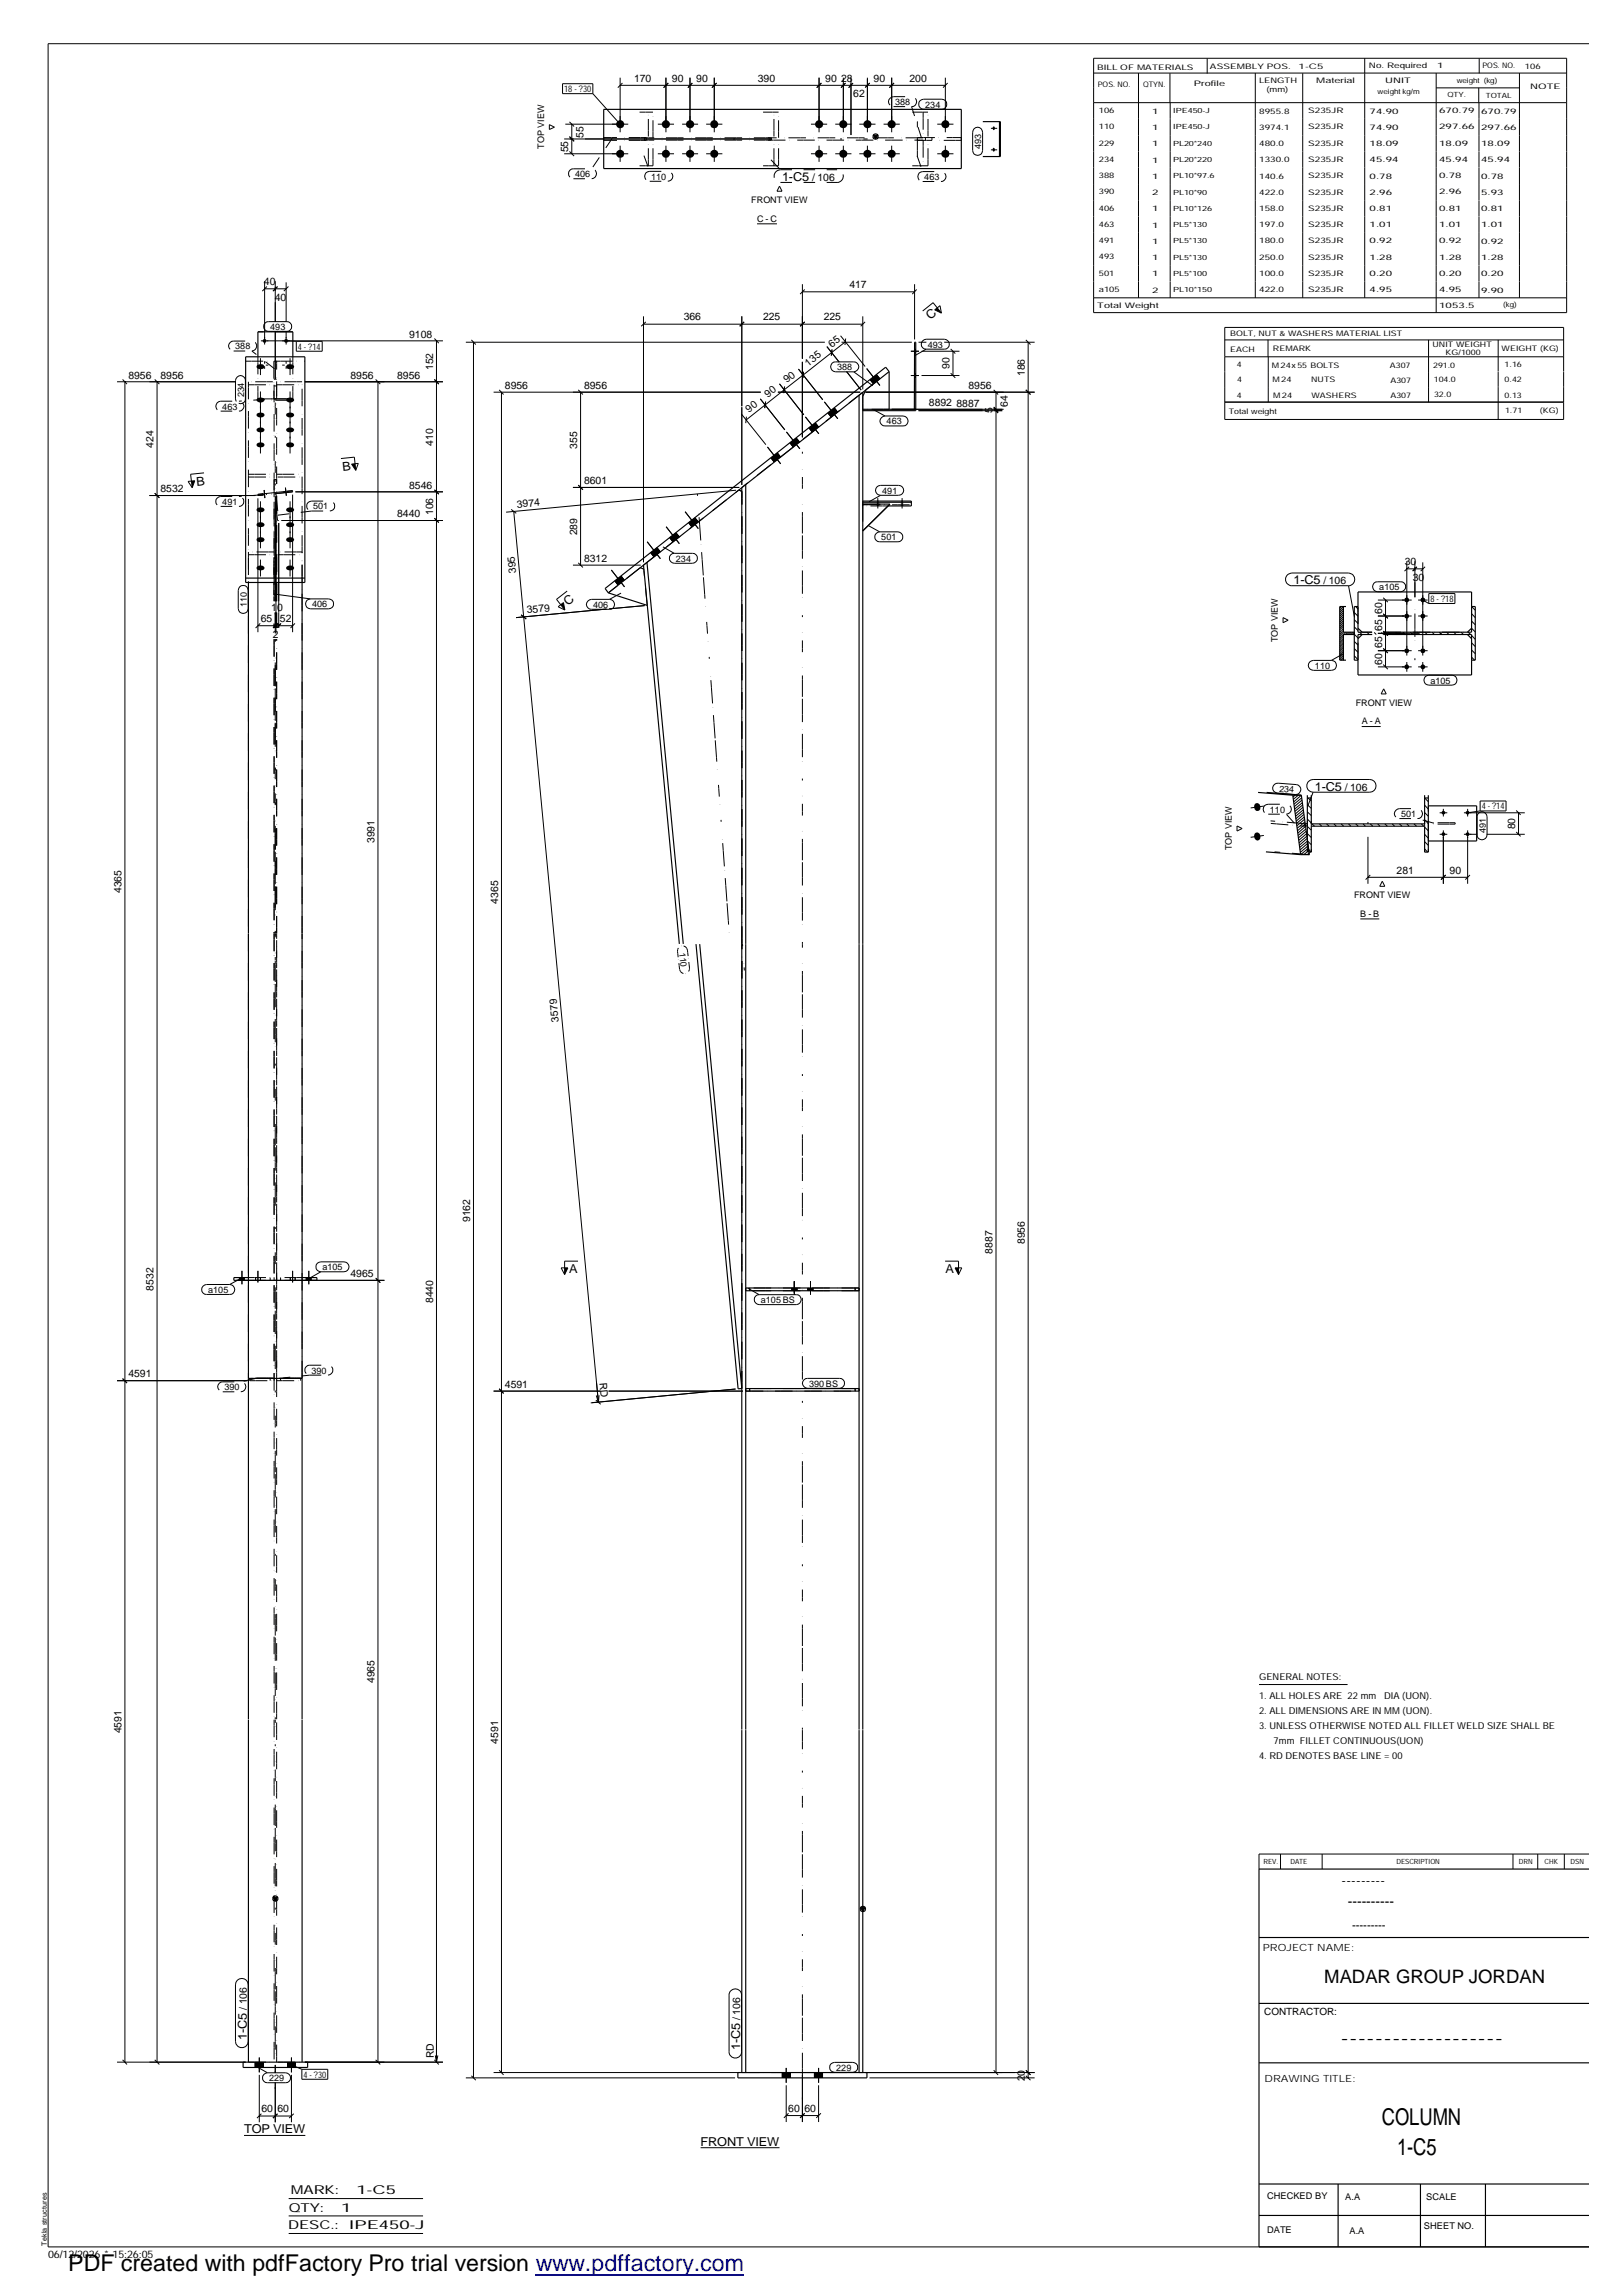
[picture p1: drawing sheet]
<svg xmlns="http://www.w3.org/2000/svg" width="297mm" height="420mm" viewBox="0 0 297 420" stroke-linecap="round" stroke-linejoin="round" font-family="sans-serif">
<defs><g id="words">
<g font-size="4.2">
<text x="252.9" y="389">COLUMN</text>
<text x="255.7" y="394.5">1-C5</text>
<text x="12.5" y="415.8">PDF created with pdfFactory Pro trial version www.pdffactory.com</text>
</g>
<text font-size="3.4" x="242.4" y="363">MADAR GROUP JORDAN</text>
<g font-size="2.5">
<text x="245.5" y="345.1">---------</text>
<text x="246.7" y="349">----------</text>
<text x="245.4" y="374">-------------------</text>
</g>
<g font-size="2.2">
<text x="143.1" y="33.1">1-C5</text>
<text x="170.2" y="58.7" transform="rotate(-38 170.2 58.7)">C</text>
<text x="36" y="88.9" transform="rotate(-6 36 88.9)">B</text>
<text x="62.7" y="86.1" transform="rotate(-6 62.7 86.1)">B</text>
<text x="236.7" y="106.9">1-C5</text>
<text x="103.9" y="111" transform="rotate(-38 103.9 111)">C</text>
<text x="240.6" y="144.7">1-C5</text>
<text x="104.2" y="233.1">A</text>
<text x="173" y="233.1">A</text>
<text x="45.2" y="373.4" transform="rotate(-90 45.2 373.4)">1-C5</text>
<text x="135.5" y="375.3" transform="rotate(-90 135.5 375.3)">1-C5</text>
<text x="44.7" y="390.6">TOP VIEW</text>
<text x="128.2" y="392.9">FRONT VIEW</text>
<text x="53.2" y="401.7">MARK:</text>
<text x="65.2" y="401.7">1-C5</text>
<text x="52.8" y="404.9">QTY:</text>
<text x="62.4" y="404.9">1</text>
<text x="52.7" y="408.1">DESC.:</text>
<text x="63.9" y="408">IPE450-J</text>
</g>
<text font-size="2.1" x="247.5" y="353.1">---------</text>
<g font-size="1.9">
<text x="116" y="14.9">170</text>
<text x="123" y="14.9">90</text>
<text x="127.4" y="14.9">90</text>
<text x="138.7" y="14.9">390</text>
<text x="151" y="14.9">90</text>
<text x="153.9" y="14.9">28</text>
<text x="156.2" y="17.7">62</text>
<text x="159.9" y="14.9">90</text>
<text x="166.5" y="14.9">200</text>
<text x="104" y="27.9" transform="rotate(-90 104 27.9)">55</text>
<text x="106.8" y="25.2" transform="rotate(-90 106.8 25.2)">55</text>
<text x="148.6" y="33.1">/ 106</text>
<text x="48.3" y="52.2">40</text>
<text x="155.4" y="52.7">417</text>
<text x="50.3" y="55">40</text>
<text x="125.1" y="58.7">366</text>
<text x="139.7" y="58.7">225</text>
<text x="150.7" y="58.7">225</text>
<text x="74.9" y="61.8">9108</text>
<text x="152.2" y="63.7" transform="rotate(-38 152.2 63.7)">65</text>
<text x="23.5" y="69.3">8956</text>
<text x="29.4" y="69.3">8956</text>
<text x="64.1" y="69.3">8956</text>
<text x="72.7" y="69.3">8956</text>
<text x="79.3" y="67.8" transform="rotate(-90 79.3 67.8)">152</text>
<text x="92.4" y="71.2">8956</text>
<text x="106.9" y="71.2">8956</text>
<text x="144" y="70.2" transform="rotate(-38 144 70.2)">90</text>
<text x="147.9" y="67.1" transform="rotate(-38 147.9 67.1)">135</text>
<text x="173.8" y="67.6" transform="rotate(-90 173.8 67.6)">90</text>
<text x="177.2" y="71.2">8956</text>
<text x="187.5" y="68.9" transform="rotate(-90 187.5 68.9)">186</text>
<text x="137.1" y="75.6" transform="rotate(-38 137.1 75.6)">90</text>
<text x="140.5" y="72.9" transform="rotate(-38 140.5 72.9)">90</text>
<text x="170" y="74.3">8892</text>
<text x="175" y="74.6">8887</text>
<text x="181.7" y="75.6" transform="rotate(-90 181.7 75.6)">5</text>
<text x="184.4" y="74.5" transform="rotate(-90 184.4 74.5)">64</text>
<text x="28.1" y="82" transform="rotate(-90 28.1 82)">424</text>
<text x="79.3" y="81.6" transform="rotate(-90 79.3 81.6)">410</text>
<text x="105.6" y="82.2" transform="rotate(-90 105.6 82.2)">355</text>
<text x="74.9" y="89.5">8546</text>
<text x="106.9" y="88.6">8601</text>
<text x="29.4" y="90.1">8532</text>
<text x="72.7" y="94.7">8440</text>
<text x="79.3" y="94.3" transform="rotate(-90 79.3 94.3)">106</text>
<text x="94.7" y="93" transform="rotate(-5 94.7 93)">3974</text>
<text x="105.6" y="98" transform="rotate(-90 105.6 98)">289</text>
<text x="94.5" y="105" transform="rotate(-95 94.5 105)">395</text>
<text x="106.9" y="102.9">8312</text>
<text x="242.2" y="106.9">/ 106</text>
<text x="257.1" y="103.5">30</text>
<text x="258.6" y="106.3">30</text>
<text x="47.7" y="113.9">65</text>
<text x="49.7" y="111.8">10</text>
<text x="51.2" y="113.9">52</text>
<text x="96.5" y="112.3" transform="rotate(-5 96.5 112.3)">3579</text>
<text x="252.9" y="112.4" transform="rotate(-90 252.9 112.4)">60</text>
<text x="49.9" y="116.7">2</text>
<text x="252.9" y="118.7" transform="rotate(-90 252.9 118.7)">65</text>
<text x="252.9" y="115.5" transform="rotate(-90 252.9 115.5)">65</text>
<text x="252.9" y="121.7" transform="rotate(-90 252.9 121.7)">60</text>
<text x="246.1" y="144.7">/ 106</text>
<text x="68.5" y="154.3" transform="rotate(-90 68.5 154.3)">3991</text>
<text x="277.3" y="151.8" transform="rotate(-90 277.3 151.8)">80</text>
<text x="255.6" y="159.9">281</text>
<text x="265.3" y="159.9">90</text>
<text x="22.2" y="163.5" transform="rotate(-90 22.2 163.5)">4365</text>
<text x="91.1" y="165.4" transform="rotate(-90 91.1 165.4)">4365</text>
<text x="102.3" y="187.1" transform="rotate(-95 102.3 187.1)">3579</text>
<text x="86.1" y="223.7" transform="rotate(-90 86.1 223.7)">9162</text>
<text x="187.5" y="227.8" transform="rotate(-90 187.5 227.8)">8956</text>
<text x="64.1" y="233.8">4965</text>
<text x="181.7" y="229.5" transform="rotate(-90 181.7 229.5)">8887</text>
<text x="28.1" y="236.3" transform="rotate(-90 28.1 236.3)">8532</text>
<text x="79.3" y="238.6" transform="rotate(-90 79.3 238.6)">8440</text>
<text x="23.5" y="252.2">4591</text>
<text x="92.4" y="254.1">4591</text>
<text x="109.7" y="253.1" transform="rotate(85 109.7 253.1)">RD</text>
<text x="68.5" y="308.1" transform="rotate(-90 68.5 308.1)">4965</text>
<text x="22.2" y="317.3" transform="rotate(-90 22.2 317.3)">4591</text>
<text x="91.1" y="319.2" transform="rotate(-90 91.1 319.2)">4591</text>
<text x="45.2" y="367.9" transform="rotate(-90 45.2 367.9)">/ 106</text>
<text x="135.5" y="369.8" transform="rotate(-90 135.5 369.8)">/ 106</text>
<text x="79.4" y="376.8" transform="rotate(-90 79.4 376.8)">RD</text>
<text x="187.5" y="381" transform="rotate(-90 187.5 381)">20</text>
<text x="47.8" y="386.7">60</text>
<text x="50.8" y="386.7">60</text>
<text x="144.3" y="386.6">60</text>
<text x="147.2" y="386.6">60</text>
<text x="8.8" y="413.3">06/12/2026 * 15:26:05</text>
</g>
<g font-size="1.8">
<text x="231.1" y="357.3">PROJECT NAME:</text>
<text x="231.4" y="368.9">CONTRACTOR:</text>
<text x="231.4" y="381.2">DRAWING TITLE:</text>
</g>
<g font-size="1.7">
<text x="103.3" y="16.8">18 - ?30</text>
<text x="163.8" y="19.2">388</text>
<text x="169.3" y="19.7">234</text>
<text x="99.6" y="27.3" transform="rotate(-90 99.6 27.3)">TOP VIEW</text>
<text x="179.6" y="27.3" transform="rotate(-90 179.6 27.3)">493</text>
<text x="105.2" y="32.4">406</text>
<text x="119.2" y="32.9">110</text>
<text x="169.2" y="32.9">463</text>
<text x="137.5" y="37.2">FRONT VIEW</text>
<text x="138.6" y="40.6">C - C</text>
<text x="43.1" y="64">388</text>
<text x="49.4" y="60.4">493</text>
<text x="54.5" y="64">4 - ?14</text>
<text x="169.8" y="63.6">493</text>
<text x="153.2" y="67.8">388</text>
<text x="40.7" y="75">463</text>
<text x="44.7" y="72.7" transform="rotate(-90 44.7 72.7)">234</text>
<text x="162.3" y="77.7">463</text>
<text x="40.7" y="92.4">491</text>
<text x="57.3" y="93.3">501</text>
<text x="161.5" y="90.4">491</text>
<text x="161.3" y="98.9">501</text>
<text x="123.7" y="102.8">234</text>
<text x="45.2" y="111.1" transform="rotate(-90 45.2 111.1)">110</text>
<text x="57.1" y="111.2">406</text>
<text x="108.5" y="111.3">406</text>
<text x="252.4" y="108">a105</text>
<text x="261.8" y="110.2">8 - ?18</text>
<text x="233.9" y="117.6" transform="rotate(-90 233.9 117.6)">TOP VIEW</text>
<text x="240.7" y="122.4">110</text>
<text x="261.8" y="125.1">a105</text>
<text x="248.1" y="129.2">FRONT VIEW</text>
<text x="249.2" y="132.6">A - A</text>
<text x="232.4" y="148.8">110</text>
<text x="234.1" y="144.9" transform="rotate(5 234.1 144.9)">234</text>
<text x="256.4" y="149.6">501</text>
<text x="271.2" y="148.2">4 - ?14</text>
<text x="225.5" y="155.7" transform="rotate(-90 225.5 155.7)">TOP VIEW</text>
<text x="271.9" y="152.5" transform="rotate(-90 271.9 152.5)">491</text>
<text x="247.8" y="164.4">FRONT VIEW</text>
<text x="249" y="167.9">B - B</text>
<text x="124.3" y="174.4" transform="rotate(83 124.3 174.4)">110</text>
<text x="59" y="232.5">a105</text>
<text x="38.1" y="236.7">a105</text>
<text x="139.2" y="238.5">a105 BS</text>
<text x="57" y="251.5">390</text>
<text x="41.1" y="254.5">390</text>
<text x="148.1" y="253.9">390 BS</text>
<text x="230.4" y="311.1">1. ALL HOLES ARE 22 mm</text>
<text x="230.4" y="307.6">GENERAL NOTES:</text>
<text x="253.3" y="311.1">DIA (UON).</text>
<text x="230.4" y="313.8">2. ALL DIMENSIONS ARE IN MM (UON).</text>
<text x="230.4" y="316.5">3. UNLESS OTHERWISE NOTED ALL FILLET WELD SIZE SHALL BE</text>
<text x="230.4" y="321.9">4. RD DENOTES BASE LINE = 00</text>
<text x="233.1" y="319.2">7mm FILLET CONTINUOUS(UON)</text>
<text x="49.2" y="381">229</text>
<text x="55.5" y="380.4">4 - ?30</text>
<text x="153" y="379.1">229</text>
<text x="231.9" y="402.5">CHECKED BY</text>
<text x="246.2" y="402.8">A.A</text>
<text x="261" y="402.8">SCALE</text>
<text x="231.9" y="408.8">DATE</text>
<text x="247" y="409">A.A</text>
<text x="260.6" y="408.1">SHEET NO.</text>
</g>
<g font-size="1.4">
<text x="200.8" y="12.8">BILL OF MATERIALS</text>
<text x="200.9" y="16">POS. NO.</text>
<text x="209.2" y="15.9">QTYN.</text>
<text x="218.5" y="15.7">Profile</text>
<text x="221.4" y="12.7">ASSEMBLY POS.</text>
<text x="230.4" y="15.1">LENGTH</text>
<text x="231.8" y="16.9">(mm)</text>
<text x="237.7" y="12.7">1-C5</text>
<text x="240.9" y="15.2">Material</text>
<text x="250.5" y="12.5">No. Required</text>
<text x="253.5" y="15.2">UNIT</text>
<text x="263" y="12.5">1</text>
<text x="271.3" y="12.5">POS. NO.</text>
<text x="279.1" y="12.6">106</text>
<text x="280.1" y="16.3">NOTE</text>
<text x="201.1" y="20.7">106</text>
<text x="201.1" y="23.7">110</text>
<text x="210.9" y="20.8">1</text>
<text x="210.9" y="23.8">1</text>
<text x="230.5" y="20.8">8955.8</text>
<text x="230.5" y="23.7">3974.1</text>
<text x="239.4" y="20.7">S235JR</text>
<text x="239.4" y="23.7">S235JR</text>
<text x="250.7" y="20.8">74.90</text>
<text x="250.7" y="23.7">74.90</text>
<text x="263.4" y="20.7">670.79</text>
<text x="263.4" y="23.7">297.66</text>
<text x="271.1" y="20.8">670.79</text>
<text x="271.1" y="23.8">297.66</text>
<text x="201.1" y="26.7">229</text>
<text x="201.1" y="29.6">234</text>
<text x="210.9" y="26.8">1</text>
<text x="210.9" y="29.8">1</text>
<text x="230.5" y="26.7">480.0</text>
<text x="230.5" y="29.7">1330.0</text>
<text x="239.4" y="26.7">S235JR</text>
<text x="239.4" y="29.7">S235JR</text>
<text x="250.7" y="26.7">18.09</text>
<text x="250.7" y="29.7">45.94</text>
<text x="263.4" y="26.7">18.09</text>
<text x="263.4" y="29.7">45.94</text>
<text x="271.1" y="26.8">18.09</text>
<text x="271.1" y="29.7">45.94</text>
<text x="201.1" y="32.6">388</text>
<text x="201.1" y="35.6">390</text>
<text x="210.9" y="32.7">1</text>
<text x="210.9" y="35.7">2</text>
<text x="230.5" y="32.7">140.6</text>
<text x="230.5" y="35.6">422.0</text>
<text x="239.4" y="32.6">S235JR</text>
<text x="239.4" y="35.6">S235JR</text>
<text x="250.7" y="32.7">0.78</text>
<text x="250.7" y="35.6">2.96</text>
<text x="263.4" y="32.6">0.78</text>
<text x="263.4" y="35.6">2.96</text>
<text x="271.1" y="32.7">0.78</text>
<text x="271.1" y="35.7">5.93</text>
<text x="201.1" y="38.6">406</text>
<text x="201.1" y="41.5">463</text>
<text x="210.9" y="38.7">1</text>
<text x="210.9" y="41.7">1</text>
<text x="230.5" y="38.6">158.0</text>
<text x="230.5" y="41.6">197.0</text>
<text x="239.4" y="38.6">S235JR</text>
<text x="239.4" y="41.6">S235JR</text>
<text x="250.7" y="38.7">0.81</text>
<text x="250.7" y="41.6">1.01</text>
<text x="263.4" y="38.6">0.81</text>
<text x="263.4" y="41.6">1.01</text>
<text x="271.1" y="38.7">0.81</text>
<text x="271.1" y="41.6">1.01</text>
<text x="201.1" y="44.5">491</text>
<text x="201.1" y="47.5">493</text>
<text x="210.9" y="44.6">1</text>
<text x="210.9" y="47.6">1</text>
<text x="230.5" y="44.6">180.0</text>
<text x="230.5" y="47.5">250.0</text>
<text x="239.4" y="44.5">S235JR</text>
<text x="239.4" y="47.5">S235JR</text>
<text x="250.7" y="44.6">0.92</text>
<text x="250.7" y="47.5">1.28</text>
<text x="263.4" y="44.5">0.92</text>
<text x="263.4" y="47.5">1.28</text>
<text x="271.1" y="44.6">0.92</text>
<text x="271.1" y="47.6">1.28</text>
<text x="201.1" y="50.5">501</text>
<text x="201.1" y="53.5">a105</text>
<text x="210.9" y="50.6">1</text>
<text x="210.9" y="53.6">2</text>
<text x="230.5" y="50.5">100.0</text>
<text x="230.5" y="53.5">422.0</text>
<text x="239.4" y="50.5">S235JR</text>
<text x="239.4" y="53.5">S235JR</text>
<text x="250.7" y="50.5">0.20</text>
<text x="250.7" y="53.5">4.95</text>
<text x="263.4" y="50.5">0.20</text>
<text x="263.4" y="53.5">4.95</text>
<text x="271.1" y="50.5">0.20</text>
<text x="271.1" y="53.6">9.90</text>
<text x="200.8" y="56.5">Total Weight</text>
<text x="263.4" y="56.4">1053.5</text>
<text x="225.1" y="64.4">EACH</text>
<text x="225.1" y="61.5">BOLT, NUT &amp; WASHERS MATERIAL LIST</text>
<text x="233" y="64.3">REMARK</text>
<text x="262.2" y="63.5">UNIT WEIGHT</text>
<text x="264.6" y="65">KG/1000</text>
<text x="274.8" y="64.3">WEIGHT (KG)</text>
<text x="226.4" y="67.3">4</text>
<text x="226.4" y="69.9">4</text>
<text x="232.7" y="67.4">M 24x 55 BOLTS</text>
<text x="232.9" y="70">M 24</text>
<text x="239.9" y="70">NUTS</text>
<text x="254.4" y="67.4">A307</text>
<text x="254.5" y="70.2">A307</text>
<text x="262.3" y="67.4">291.0</text>
<text x="262.4" y="70">104.0</text>
<text x="275.4" y="67.3">1.16</text>
<text x="275.4" y="70">0.42</text>
<text x="224.9" y="75.8">Total weight</text>
<text x="226.4" y="72.8">4</text>
<text x="233" y="72.8">M 24</text>
<text x="240" y="72.8">WASHERS</text>
<text x="254.5" y="72.9">A307</text>
<text x="262.5" y="72.7">32.0</text>
<text x="275.4" y="72.8">0.13</text>
<text x="275.5" y="75.6">1.71</text>
<text x="281.8" y="75.6">(KG)</text>
</g>
<g font-size="1.3">
<text x="252.1" y="17.1">weight kg/m</text>
<text x="264.9" y="17.8">QTY.</text>
<text x="266.6" y="15.2">weight (kg)</text>
<text x="271.9" y="17.9">TOTAL</text>
<text x="214.7" y="20.7">IPE450-J</text>
<text x="214.7" y="23.7">IPE450-J</text>
<text x="214.7" y="26.7">PL20*240</text>
<text x="214.7" y="29.7">PL20*220</text>
<text x="214.7" y="32.6">PL10*97.6</text>
<text x="214.7" y="35.6">PL10*90</text>
<text x="214.7" y="38.6">PL10*126</text>
<text x="214.7" y="41.6">PL5*130</text>
<text x="214.7" y="44.6">PL5*130</text>
<text x="214.7" y="47.5">PL5*130</text>
<text x="214.7" y="50.5">PL5*100</text>
<text x="214.7" y="53.5">PL10*150</text>
<text x="275.1" y="56.2">(kg)</text>
<text x="231.2" y="341.3">REV.</text>
<text x="236.2" y="341.2">DATE</text>
<text x="255.6" y="341.3">DESCRIPTION</text>
<text x="278" y="341.2">DRN</text>
<text x="282.7" y="341.2">CHK</text>
<text x="287.4" y="341.3">DSN</text>
<text x="8.6" y="411.1" transform="rotate(-90 8.6 411.1)">Tekla structures</text>
</g>
</g></defs>
<g fill="none" stroke="#000" stroke-width=".18">
<path d="M103 15.3h5.5v1.8h-5.5zM108.5 17.1l5 5.6M113.5 14.2v10M113.5 15.6h59.5M113.9 15.2l-.8 .8M121.9 14.2v10M122.3 15.2l-.8 .8M126.3 14.2v10M126.7 15.2l-.8 .8M130.7 14.2v10M131.1 15.2l-.8 .8M149.9 14.2v10"/>
<path d="M150.3 15.2l-.8 .8M154.3 14.2v10M154.8 15.2l-.9 .8 .8-.8M155.7 14.2v10.5M156.1 15.2l-.8 .8 .8-.8M158.7 14.2v10M159.2 15.2l-.9 .8M163.2 14.2v10M163.6 15.2l-.8 .8M168.4 18.4l.6-.2h3.4a.91 .91 0 0 1 .9 .9 .91 .91 0 0 1-.9 .9h-3.4a.91 .91 0 0 1-.8-.6 .91 .91 0 0 1 .2-1zM173 14.2v10M173.4 15.2l-.8 .8"/>
<path d="M200.2 10.7h86.5v46.5h-86.5zM200.2 13.4h86.5M200.2 18.8h86.5M208.4 13.4v41.1M214.1 13.4v5.4M214.2 18.8v35.7M220.9 10.7v2.8M229.7 13.4v41.1M238.4 13.4v41.1M249.8 10.7v43.8M262.8 13.4v43.8M262.8 16.1h15.3"/>
<path d="M270.6 16.1v2.7M270.7 18.8v35.7M270.7 10.7v2.7M278.1 13.4v41.1M290.7 8h-281.9v403.4h281.9M100.5 22.8l1 .5-1 .4zM103.3 28.2h11.7M103.3 25.4h37.8M103.5 22.7h11.5M104.2 27.7l.9 .9M104.2 25l.9 .9M104.2 22.3l.9 .9"/>
<path d="M104.6 22.7v5.5M113.5 26.7v2.9M120.4 28.2h3M120.4 22.7h3M121.9 26.7v2.9M124.8 28.2h3M124.8 22.7h3M126.3 26.7v2.9M129.2 28.2h3M129.2 22.7h3M130.7 26.7v2.9M142.7 34.1l.4 .9h-.9z"/>
<path d="M148.4 28.2h3M148.4 22.7h3M149.9 26.7v2.9M152.9 28.2h2.9M152.9 22.7h2.9M154.3 26.7v2.9M157.3 28.2h2.9M157.3 22.7h2.9M158.7 26.7v2.9M161.7 28.2h3M161.7 22.7h3M163.2 26.7v2.9"/>
<path d="M171.5 28.2h3M171.5 22.7h3M173 26.7v2.9M178.3 23.6a.91 .91 0 0 1 1-.2 .91 .91 0 0 1 .5 .8v3.4a.91 .91 0 0 1-.9 .8 .91 .91 0 0 1-.9-.8v-3.4zM181.4 23.5h1.1M181.4 27.4h1.1M48.4 51.5v11.6M48.4 52.9h4M48.5 59.1l.6-.2h3.4a.89 .89 0 0 1 .9 .9 .89 .89 0 0 1-.9 .9h-3.4a.88 .88 0 0 1-.8-.6 .88 .88 0 0 1 .2-1zM48.9 52.5l-.9 .8M50.4 51.5v7.4M50.8 52.5l-.8 .8"/>
<path d="M52.4 51.7v7.2M52.8 52.5l-.9 .8M117.8 59.4h40.1M117.8 57.9v45.1M118.2 58.9l-.9 .8M135.8 57.9v16.5M136.2 58.9l-.8 .8M138.6 41h3.6M146.9 53.4h20.5M146.9 52v13.7M147.3 53l-.9 .8M147.3 58.9l-.9 .8"/>
<path d="M157.9 57.9v13.4M158.3 58.9l-.8 .8M167.4 52v10.1M167.8 53l-.8 .8M168.9 56.9l1.9-1.5 1.5 1.9M171.1 56.7l.9-.7 .3 1.3zM200.2 54.5h86.5M21.4 69.9h21.7M22.4 69.5l.8 .8M22.9 69.9v307.6M28.3 69.5l.9 .8M28.7 69.9v307.6"/>
<path d="M43.3 73.5l-.2-.5v-3.3a.91 .91 0 0 1 .9-1 .91 .91 0 0 1 .9 1v3.3a.86 .86 0 0 1-1.2 .8M44.9 69.9h.1M47.7 65.6v3.1M47.7 71.7v11.3M47.8 66.8h.4M47.8 62.4h33.3M48.4 66.1v.5M48.4 67.1v.4M48.6 66.8h.5M50.4 60.6v8.8M51.6 66.8h.5M52.4 60.6v2.5"/>
<path d="M52.4 66.1v.5M52.4 67.1v.4M52.4 62.4l1.8 .1M52.6 66.8h.4M53.1 65.6v3.1M53.1 71.7v11.3M54.2 62.5h4.8v1.8h-4.8zM55.8 69.9h25.3M68.7 69.5l.9 .8M69.2 69.9v307.6M79.5 69.5l.8 .8M79.5 62l.8 .8"/>
<path d="M79.9 62.4v315.1M85.3 62.7h65.7M86.3 62.2l.8 .9M86.7 62.7v317.7M90.3 71.8h48.9M91.4 71.4l.8 .8M91.8 71.8v307.6M105.8 71.4l.9 .8M106.3 71.8v31.7M135.7 75.8l4.5 5.6M135.8 74.5v14.3M136.6 76.3l-.1 1.2"/>
<path d="M139.1 73l4.5 5.7M140.1 73.5l-.1 1.2M142.4 71.8h15M142.7 70.3l4.4 5.6M143.6 70.8l-.2 1.2M143.9 79.1l2.5 3.1M146.1 67.6l4.5 5.6M146.9 66.3v13.8M147.1 68.1l-.2 1.1M147.4 76.3l2.5 3.1M148 78.3l.7 .8M149.2 77.4l.6 .8"/>
<path d="M150.9 73.6l2.4 3.1M151.3 63.5l2.3 2.8M151.5 75.6l.6 .8M152.3 66.5l.6-.2h3.4a.91 .91 0 0 1 .9 .9 .91 .91 0 0 1-.9 .9h-3.4a.94 .94 0 0 1-.8-.6 .94 .94 0 0 1 .2-1zM152.3 64l-.2 1.1 .2-1.1M152.7 74.7l.6 .7M153.8 61.5l4.5 5.6M154 62.7h12.9M154.7 62.6l-18.1 14.3M154.8 62l-.2 1.2M154.9 68l2.7 3.4M156.3 68.1l3.4 2.5"/>
<path d="M158.4 71.8h31M158.6 67.5l2.4 3.1M159.3 69.5l.6 .8M159.9 75l2.1 1.2M160.4 68.6l.6 .7M161.3 76.5l.7-.3h3.3a.91 .91 0 0 1 .9 .9 .91 .91 0 0 1-.9 .9h-3.3a.88 .88 0 0 1-.9-.6 .88 .88 0 0 1 .2-.9zM163.2 74.9h20.5M166.7 68.7h1.5M166.7 64.3h1.5M167.4 68.4h.2M167.4 69.1h.2M167.4 64h.2"/>
<path d="M167.4 64.6h.2M168.1 62.7h1.4M168.1 75.2h15.3M168.7 68.7h6.9M168.7 64.3h6.9M168.9 62.4l.6-.3h3.3a.91 .91 0 0 1 .9 .9 .91 .91 0 0 1-.9 .9h-3.3a.88 .88 0 0 1-.8-.5 .88 .88 0 0 1 .2-1zM169.5 63.9l-2.1 1.2M172.8 62.7h16.6M174 68.3l.8 .9M174 63.9l.8 .8M174.4 64.3v4.4M181.9 74.8l.8 .8"/>
<path d="M181.9 74.5l.8 .9M181.9 71.4l.8 .8M182.3 71.8v307.6M187.7 71.4l.9 .8M187.7 62.2l.9 .9M188.2 62.7v317.7M224.2 65.3h62M224.2 62.2h62M224.2 73.6h62M232.1 62.2v3.1M232.1 65.3v8.3M261.5 62.2v11.4"/>
<path d="M274.2 62.2v5.8M274.2 68.1v8.7M286.2 68v-8.1h-62v16.9h62v-8.7M27.3 90.7h19.4M28.3 90.3l.9 .8M34.4 88.1l1.2-.1-.4 1.3zM37.3 86.6l-2.4 .2 .3 2.5M47.2 91.2v24.5M47.7 91.8v8.6M50.4 95.8v14.3M50.5 90.9v25.1M51 95.8v19.1"/>
<path d="M51.5 95.3h29.6M53.1 91.8v8.6M53.6 90.6v25.1M54.1 90h27M62.4 83.9l2.5-.2 .2 2.4M64.3 85l1.3-.2-.5 1.3zM79.5 94.9l.8 .8M79.5 89.7l.8 .8M93.6 93.3l.9 .7M94 93.6l15.5 163.1M104.9 89.2h30.4M105.8 88.8l.9 .9"/>
<path d="M118.4 99.2l2.5 3.1M121.9 96.4l2.4 3.1M122.6 98.4l.5 .8M123.7 97.5l.6 .8M125.4 93.7l2.4 3.1M126 95.7l.6 .8M127.2 94.8l.6 .7M134.7 89.7l-42.1 4.1M140.5 81.8l2.4 3.1M141.1 83.8l.6 .8M142.2 82.9l.7 .8M144.6 81.1l.6 .7"/>
<path d="M145.7 80.2l.6 .7M158.9 96.2l2.1 1.2M160.4 97.7l.6-.3h3.3a.91 .91 0 0 1 .9 .9 .91 .91 0 0 1-.9 .9h-3.3a.88 .88 0 0 1-.8-.6 .88 .88 0 0 1 .2-.9zM160.5 89.1l.7-.2h3.3a.91 .91 0 0 1 .9 .9 .91 .91 0 0 1-.9 .9h-3.3a.91 .91 0 0 1-.9-.6 .91 .91 0 0 1 .2-1zM160.7 91.2v1.9M161.2 90.7l-2.2 1.2M165.1 91.2v1.9M43.9 107.4a.91 .91 0 0 1 1-.2 .91 .91 0 0 1 .5 .9v3.3a.91 .91 0 0 1-.9 .9 .91 .91 0 0 1-.9-.9v-3.3zM47.2 114.6h6.4M47.6 114.1l-.8 .9M47.7 102.4v3.1M50 114.9l.8-.8-.8 .9"/>
<path d="M50.1 114.9l.8-.7-.8 .8M50.2 108.8l6.6 .8M50.4 112.1v3.9M51.4 114.1l-.7 .8M53.1 102.4v3.1M54 114.1l-.8 .9M56.2 109.9l.6-.3h3.4a.91 .91 0 0 1 .8 1 .91 .91 0 0 1-.8 .9h-3.4a.93 .93 0 0 1-.8-.6 .93 .93 0 0 1 .2-1zM95.4 112.6l.9 .7M102.2 111.1l.9-.8 .3 1.4zM103.8 108.2l-1.9 1.5 1.5 2M104.9 103.5h12.4M105.8 103l.9 .9"/>
<path d="M107.6 110l.6-.3h3.3a.91 .91 0 0 1 1 .9 .91 .91 0 0 1-1 .9h-3.3a.88 .88 0 0 1-.8-.5 .88 .88 0 0 1 .2-1zM111 111.5l-16.6 1.6M111.9 104.4l2.4 3M112.5 106.3l.6 .8M113.7 105.5l.6 .7M113.7 108.6l-2.2 1.1M118 110.9l-6.5 .6M119.1 101.2l.6 .7M120.2 100.2l.7 .8M121.3 100.1l2.1 1.2M122.8 101.6l.6-.3h3.3a.91 .91 0 0 1 .9 .9 .91 .91 0 0 1-.9 .9h-3.3a.92 .92 0 0 1-.8-.5 .92 .92 0 0 1 .2-1zM234.8 113.1l1 .4-1 .5z"/>
<path d="M235.6 105.2l.8-.3h10.4a1.16 1.16 0 0 1 1.1 1.2 1.16 1.16 0 0 1-1.1 1.1h-10.4a1.15 1.15 0 0 1-1.1-.7 1.15 1.15 0 0 1 .3-1.3zM245.5 111l-.3 .4M245.8 119.7l-2.1 1.2M245.9 111l-.7 .8M245.9 111.4l-.7 .7M245.9 111.8l-.7 .7M245.9 112.1l-.7 .7M245.9 112.5l-.7 .7M245.9 112.9l-.7 .6M245.9 113.2l-.7 .7M245.9 113.6l-.7 .7M245.9 113.9l-.7 .7"/>
<path d="M245.9 114.3l-.7 .7M245.9 114.6l-.7 .8M245.9 115l-.7 .7M245.9 115.4l-.7 .7M245.9 115.7l-.7 .7M245.9 116.5l-.7 .6M245.9 116.8l-.7 .7M245.9 117.2l-.7 .7M245.9 117.6l-.7 .6M245.9 117.9l-.7 .7M245.9 118.3l-.7 .7M245.9 118.6l-.7 .7"/>
<path d="M245.9 119l-.7 .7M245.9 119.3l-.7 .7M245.9 119.7l-.7 .7M246.3 115.7l-1.1 1.1M246.6 115.7l-.4 .5M246.8 107.2l1.1 5.8M247 115.7l-.5 .5M247.3 115.7l-.4 .5M247.7 115.7l-.5 .5M247.9 112.1l.6 .7M247.9 113.5l.6 .6M247.9 114.8l.6 .6"/>
<path d="M247.9 116.1l.6 .7M247.9 117.4l.6 .7M247.9 118.7l.6 .7M247.9 115.9l-.3 .3M248.1 111l.4 .5M248.8 115.7l.5 .5M250.1 115.7l.5 .5M251.5 106.8l.3-.2 .3-.1h4.3a.91 .91 0 0 1 .9 .9 .91 .91 0 0 1-.9 .9h-4.3a.94 .94 0 0 1-.8-.5 .94 .94 0 0 1 .2-1zM251.5 115.8l.4 .4M252.2 119.1h6.2M252.2 112.8h6.2M252.2 109.9h6.2"/>
<path d="M252.2 116h4.8M252.8 115.8l.4 .4M253.2 118.7l.8 .8M253.2 115.5l.8 .9-.8-.8M253.2 112.4l.8 .8-.8-.8M253.2 109.4l.8 .8M253.6 109.9v12.2M254.1 115.7l.5 .5M255.4 115.7l.5 .5M256.8 115.7l.4 .5M257.5 102.7v17.3M257.5 104.1h2.9"/>
<path d="M257.9 103.8l-.9 .8M258.1 115.7l.5 .5M259 102.7v6.6M259.3 103.8l-.8 .8M259.4 115.7l.5 .5M259.5 119.1h1.8M259.5 112.8h1.8M259.5 109.9h1.8M260.4 103v17M260.4 109.9l1.1 .6M260.8 115.7l.4 .5M260.8 103.8l-.8 .8"/>
<path d="M261.5 108.7h4.8v1.8h-4.8zM262.1 115.7l.4 .5M263.4 115.7l.5 .5M264.8 115.7l.4 .5M266.1 115.7l.4 .5M267.4 115.7l.4 .5M268.7 115.7l.5 .5M269.3 111l.7 .7M269.3 112.4l.7 .7M269.3 113.7l.7 .7M269.3 115l.7 .7M269.3 116.3l.7 .8"/>
<path d="M269.3 117.7l.7 .7M269.3 119l.7 .7M239.7 121.2l.7-.3h3.3a.91 .91 0 0 1 .9 .9 .91 .91 0 0 1-.9 .9h-3.3a.91 .91 0 0 1-.9-.5 .91 .91 0 0 1 .2-1zM245.9 120.1l-.7 .7M245.9 120.4l-.5 .5M245.9 120.8l-.1 .1M247.9 120.1l.6 .7M249.2 133h3.5M252.2 122.1h6.2M253.2 121.7l.8 .8M253.2 126.1l.5 .9h-.9zM257.5 121.2v1.8"/>
<path d="M259.5 122.1h1.8M260.4 121.2v1.8M260.9 123.9l.6-.3h4.3a.91 .91 0 0 1 .9 .9 .91 .91 0 0 1-.9 .9h-4.3a.93 .93 0 0 1-.8-.5 .93 .93 0 0 1 .2-1zM269.3 120.3l.6 .6M226.4 151.2l.9 .5-.9 .4zM231.3 153l-2.4 .3M231.3 147.6l-2.4 .3M233.3 143.6l.6-.2 3.3 .2a.91 .91 0 0 1 .9 1 .91 .91 0 0 1-1 .9l-3.3-.3a.91 .91 0 0 1-.8-.6 .91 .91 0 0 1 .3-1zM237 145.6l-.4 .3M237.6 145.6l-.9 .7M238.2 145.6l-1.4 1.2M238.3 146.1l-1.5 1.1"/>
<path d="M238.3 146.5l-1.4 1.2M238.4 146.9l-1.5 1.2M238.4 147.4l-1.4 1.1M238.5 147.8l-1.4 1.2M238.5 148.3l-1.4 1.1M238.6 148.7l-1.4 1.2M238.6 149.1l-1.4 1.2M238.7 149.6l-1.4 1.1M238.8 150l-1.5 1.2M238.8 150.5l-1.4 1.1M238.9 150.9l-1.5 1.2M238.9 151.3l-1.4 1.2"/>
<path d="M239 151.8l-1.4 1.2M239.1 152.2l-1.5 1.2M239.1 152.7l-1.4 1.1M239.2 153.1l-1.5 1.2M239.2 153.5l-1.4 1.2M239.3 147.3l.7 .7M239.3 148.6l.7 .7M239.3 149.9l.7 .8M239.3 151.3l.7 .7M239.3 152.6l.7 .7M239.4 143.2l.5-.4 .4-.1h10.4a1.16 1.16 0 0 1 1.1 1.2 1.16 1.16 0 0 1-1.1 1.1h-10.4a1.16 1.16 0 0 1-.9-1.8zM239.4 154.4l-1.5 1.2"/>
<path d="M239.4 154.9l-1.4 1.1M239.4 146.1l.6 .5M239.5 155.3l-1.5 1.2M239.5 155.7l-.9 .8M239.5 155.5l.5 .5M239.6 156.2l-.4 .3M240 154.6l-.7-.6-1.4 1.2M240.1 150.8l.5 .5M240.3 145l-1 2.7M241.5 150.8l.4 .5M242.8 150.8l.4 .5M244.1 150.8l.5 .5"/>
<path d="M245.4 150.8l.5 .5M246.8 150.8l.4 .5M248.1 150.8l.5 .5M249.5 150.8l.4 .5M250.4 153.2v8.6M250.8 150.8l.4 .5M252.1 150.8l.5 .5M253.4 150.8l.5 .5M254.8 150.8l.4 .5M256.1 150.8l.5 .5M257.5 150.8l.4 .5M258.8 150.8l.4 .5"/>
<path d="M260.1 150.8l.5 .5M260.7 146.1l.7 .7M260.7 147.4l.7 .7M260.7 148.8l.7 .6M260.7 150.1l.7 .7M260.7 151.4l.7 .7M260.7 152.7l.7 .8M260.7 154.1l.7 .7M260.7 155.4l.6 .6M263.5 148.8h1.4M263.5 152.7h1.4M264.2 148.1v1.4"/>
<path d="M264.2 152v9.8M267.9 148.8h11.2M267.9 152.7h2.5M268.6 148.1v1.4M268.6 152v9.8M270.6 148.9a.92 .92 0 0 1 1-.2 .92 .92 0 0 1 .6 .8v3.3a.91 .91 0 0 1-.9 1 .91 .91 0 0 1-1-1v-3.3zM270.9 146.6h4.7v1.9h-4.7zM270.9 148.5l-2.3 .3M272.1 152.7h7M277.5 152.3l.8 .8M277.5 148.4l.8 .8M277.9 148.8v3.9"/>
<path d="M249 168.2h3.4M250.4 160.6h18.2M250.8 160.2l-.9 .8M253 161.3l.4 1h-.9zM264.6 160.2l-.9 .8M269 160.2l-.8 .8M37.2 235.5l.6-.3h4.2a.91 .91 0 0 1 1 .9 .91 .91 0 0 1-1 .9h-4.2a.88 .88 0 0 1-.8-.6 .88 .88 0 0 1 .2-.9zM43.3 234.4h27.1M43.8 233.9v.5M44.2 234l-2.2 1.2M44.3 232.7v2.4M44.7 233.9v.5"/>
<path d="M56 233.9v.5M56.5 232.7v2.4M56.9 233.9v.5M58.1 231.3l.6-.3h4.2a.91 .91 0 0 1 1 .9 .91 .91 0 0 1-1 .9h-4.2a.91 .91 0 0 1-.8-.5 .91 .91 0 0 1 .2-1zM58.7 232.8l-2.1 1.2M68.7 234l.9 .8M102.7 232.1h1.2l-.6 1.2zM105.8 230.9h-2.5v2.4M136.9 235.8l2 1.2M138.3 237.3l.6-.3h6.9a.91 .91 0 0 1 .8 .9 .91 .91 0 0 1-.8 .9h-6.9a.92 .92 0 0 1-.8-.5 .92 .92 0 0 1 .2-1zM144.9 235.8v.5M145.4 234.6v2.4"/>
<path d="M145.8 235.8v.5M147.9 235.8v.5M148.3 234.6v2.4M148.8 235.8v.5M173 230.9h2.4v2.4M174.8 232.1h1.2l-.6 1.2zM21.4 252.8h23.9M22.4 252.4l.8 .8M90.3 254.7h19.6M91.4 254.3l.8 .8M109.1 256.3l.8 .8M109.1 255.5l.4 1.2"/>
<path d="M109.6 255.4l-.1 1.3M111.4 254.7h24.6M134.6 254.3l-26.5 2.5M147.2 252.6l.6-.3h5.9a.91 .91 0 0 1 .9 1 .91 .91 0 0 1-.9 .9h-5.9a.92 .92 0 0 1-.9-.6 .92 .92 0 0 1 .3-1zM230.4 308.4h16.2M234.4 339.4v2.8M242 339.4v2.8M276.9 339.4v2.8M281.4 339.4v2.8M286.3 339.4v2.8M290.7 339.4h-60.3v2.8M21.4 377.5h23.6"/>
<path d="M22.4 377.1l.8 .9M28.3 377.1l.9 .9M43.4 362.5a1.16 1.16 0 0 1 1.3-.2 1.16 1.16 0 0 1 .7 1.1v10.3a1.16 1.16 0 0 1-1.1 1.2 1.16 1.16 0 0 1-1.2-1.2v-10.3l.1-.5zM46.7 377.5v1M46.9 378.3l2 1.2M47.5 376.7v2.7M47.5 379.9v8.6M48.2 377.5v1M48.3 379.8l.6-.3h3.4a.91 .91 0 0 1 .9 .9 .91 .91 0 0 1-.9 .9h-3.4a.88 .88 0 0 1-.8-.5 .88 .88 0 0 1 .2-1zM50.4 378v1.5M52.6 377.5v1M53.3 376.7v2.7"/>
<path d="M53.3 379.9v8.6M53.3 378l1.9 .8M54.1 377.5v1M55.2 378.8h4.8v1.9h-4.8zM55.8 377.5h25.3M68.7 377.1l.9 .9M79.5 377.1l.8 .9M79.7 376.3l.2 1.2M80.1 376.3l-.2 1.2M90.3 379.4h45M91.4 379l.8 .9M133.6 364.6a1.17 1.17 0 0 1 1.3-.4 1.17 1.17 0 0 1 .8 1.1v10.3a1.14 1.14 0 0 1-1.1 1.2 1.14 1.14 0 0 1-1.2-1.2v-10.6z"/>
<path d="M143.2 379.4v1M143.9 378.6v2.7M144.7 379.4v1M146.9 379.9v8.6M149.1 379.4v1M149.8 378.6v2.7M150.5 379.4v1M152.1 377.8l.6-.2h3.4a.91 .91 0 0 1 .9 .9 .91 .91 0 0 1-.9 .9h-3.4a.91 .91 0 0 1-.8-.6 .91 .91 0 0 1 .2-1zM158.4 379.4h31M181.9 379l.8 .9M187.7 379l.9 .9M44.7 390.9h11.2"/>
<path d="M47.5 387.4h5.8M47.8 387l-.8 .8M50.4 381.3v7.2M50.8 387l-.8 .8 .8-.8M53.8 387l-.9 .8M85.3 380.4h49.2M86.3 380l.8 .8M128.2 393.2h14.5M143.9 381.8v6.7M143.9 387.3h5.9M144.3 386.9l-.8 .8M147.3 386.9l-.9 .8"/>
<path d="M149.8 381.8v6.7M150.2 386.9l-.8 .8M159.1 380.4h30.3M187.7 380l.9 .8M52.8 402.5h24.6M52.8 405.7h24.6M52.8 408.9h24.6"/>
</g>
<g fill="#000">
<path d="M159.9 24.8h.8l-.5 .6zM171.1 56.7l.4-.4 .8 1zM35.1 88.1l.5-.1-.4 1.3zM64.3 85l.7-.1 .1 1.2zM102.6 110.7l.5-.4 .3 1.4zM103.3 232.1h.6l-.6 1.2zM174.8 232.1h.6v1.2zM50 347.3h.8l-.4 .7zM157.5 349.2h.8l-.4 .7z"/>
<path d="M181.8 23.2h.2v.5a.28 .28 0 0 1-.3-.1 .28 .28 0 0 1 0-.4z" fill-rule="evenodd"/>
<path d="M181.8 27.1l.2 .1v.4a.28 .28 0 0 1-.3 0 .28 .28 0 0 1 0-.4z" fill-rule="evenodd"/>
<path d="M47.2 66.8l.2-.1a.59 .59 0 0 1 .7 0 .59 .59 0 0 1 .2 .6 .84 .84 0 0 1-1.4-.2z" fill-rule="evenodd"/>
<path d="M47 73.1a.88 .88 0 0 1 1.4 .1 .82 .82 0 0 1-.7 .5 .82 .82 0 0 1-.8-.5z" fill-rule="evenodd"/>
<path d="M47 75.8l.7-.3a.63 .63 0 0 1 .7 .5l-.2 .3a.96 .96 0 0 1-1.2-.1z" fill-rule="evenodd"/>
<path d="M47 78.5a.94 .94 0 0 1 1.3 0l.1 .2a.82 .82 0 0 1-.7 .5 .82 .82 0 0 1-.8-.5z" fill-rule="evenodd"/>
<path d="M52.6 66.8l.2-.1a.59 .59 0 0 1 .7 0 .59 .59 0 0 1 .3 .6 .84 .84 0 0 1-1.4-.2z" fill-rule="evenodd"/>
<path d="M52.4 73.1a.88 .88 0 0 1 1.4 .1 .82 .82 0 0 1-.7 .5 .82 .82 0 0 1-.7-.5z" fill-rule="evenodd"/>
<path d="M52.4 75.8l.7-.3a.63 .63 0 0 1 .7 .5l-.2 .3a.96 .96 0 0 1-1.2-.1z" fill-rule="evenodd"/>
<path d="M52.4 78.5a.94 .94 0 0 1 1.4 0v.2a.82 .82 0 0 1-.7 .5 .82 .82 0 0 1-.7-.5z" fill-rule="evenodd"/>
<path d="M148 78.3l1.2-.9 .6 .8-1.1 .9z" fill-rule="evenodd"/>
<path d="M148 78.3l1.2-.9 .6 .8-1.1 .9z" fill-rule="evenodd"/>
<path d="M151.5 75.6l1.2-.9 .6 .7-1.2 1z" fill-rule="evenodd"/>
<path d="M151.5 75.6l1.2-.9 .6 .7-1.2 1z" fill-rule="evenodd"/>
<path d="M159.3 69.5l1.1-.9 .6 .7-1.1 1z" fill-rule="evenodd"/>
<path d="M159.3 69.5l1.1-.9 .6 .7-1.1 1z" fill-rule="evenodd"/>
<path d="M167.4 68.4h.2v.7h-.2z" fill-rule="evenodd"/>
<path d="M167.4 64h.2v.6h-.2z" fill-rule="evenodd"/>
<path d="M167.4 68.4h.2v.7h-.2z" fill-rule="evenodd"/>
<path d="M167.4 64h.2v.6h-.2z" fill-rule="evenodd"/>
<path d="M47.2 81.1l.2-.1a.59 .59 0 0 1 .7 0 .59 .59 0 0 1 .2 .6 .84 .84 0 0 1-1.4-.2z" fill-rule="evenodd"/>
<path d="M47 93.2a.88 .88 0 0 1 1.4 .1l-.2 .3a.96 .96 0 0 1-1.2-.1z" fill-rule="evenodd"/>
<path d="M47 95.9a.94 .94 0 0 1 1.3 0l.1 .2a.82 .82 0 0 1-.7 .4 .82 .82 0 0 1-.8-.4z" fill-rule="evenodd"/>
<path d="M47 98.6a.88 .88 0 0 1 1.4 .2 .82 .82 0 0 1-.7 .5 .82 .82 0 0 1-.8-.5z" fill-rule="evenodd"/>
<path d="M52.6 81.1l.2-.1a.59 .59 0 0 1 .7 0 .59 .59 0 0 1 .3 .6 .84 .84 0 0 1-1.4-.2z" fill-rule="evenodd"/>
<path d="M52.4 93.2a.88 .88 0 0 1 1.4 .1l-.2 .3a.96 .96 0 0 1-1.2-.1z" fill-rule="evenodd"/>
<path d="M52.4 95.9a.94 .94 0 0 1 1.4 0v.2a.82 .82 0 0 1-.7 .4 .82 .82 0 0 1-.7-.4z" fill-rule="evenodd"/>
<path d="M52.4 98.6a.88 .88 0 0 1 1.4 .2 .82 .82 0 0 1-.7 .5 .82 .82 0 0 1-.7-.5z" fill-rule="evenodd"/>
<path d="M122.6 98.4l1.1-.9 .6 .8-1.2 .9z" fill-rule="evenodd"/>
<path d="M122.6 98.4l1.1-.9 .6 .8-1.2 .9z" fill-rule="evenodd"/>
<path d="M126 95.7l1.2-.9 .6 .7-1.2 1z" fill-rule="evenodd"/>
<path d="M126 95.7l1.2-.9 .6 .7-1.2 1z" fill-rule="evenodd"/>
<path d="M141.1 83.8l1.1-.9 .7 .8-1.2 .9z" fill-rule="evenodd"/>
<path d="M141.1 83.8l1.1-.9 .7 .8-1.2 .9z" fill-rule="evenodd"/>
<path d="M144.6 81.1l1.1-.9 .6 .7-1.1 .9z" fill-rule="evenodd"/>
<path d="M144.6 81.1l1.1-.9 .6 .7-1.1 .9z" fill-rule="evenodd"/>
<path d="M160.3 92.5h.7z" fill-rule="evenodd"/>
<path d="M160.3 92.1h.7z" fill-rule="evenodd"/>
<path d="M164.8 92.5h.6z" fill-rule="evenodd"/>
<path d="M164.8 92.1h.6z" fill-rule="evenodd"/>
<path d="M47 103.8a.94 .94 0 0 1 1.3 0l.1 .2a.82 .82 0 0 1-.7 .4 .82 .82 0 0 1-.8-.4z" fill-rule="evenodd"/>
<path d="M52.4 103.8a.94 .94 0 0 1 1.4 0v.2a.82 .82 0 0 1-.7 .4 .82 .82 0 0 1-.7-.4z" fill-rule="evenodd"/>
<path d="M112.5 106.3l1.2-.8 .6 .7-1.2 .9z" fill-rule="evenodd"/>
<path d="M112.5 106.3l1.2-.8 .6 .7-1.2 .9z" fill-rule="evenodd"/>
<path d="M119.1 101.2l1.1-1 .7 .8-1.2 .9z" fill-rule="evenodd"/>
<path d="M119.1 101.2l1.1-1 .7 .8-1.2 .9z" fill-rule="evenodd"/>
<path d="M229.6 152.7a.65 .65 0 0 1 .9-.1 .65 .65 0 0 1 .1 .9 .54 .54 0 0 1-.6 .4 .54 .54 0 0 1-.4-.6z" fill-rule="evenodd"/>
<path d="M229.7 147.2a.67 .67 0 0 1 1 .5 .67 .67 0 0 1-.8 .7 .93 .93 0 0 1-.2-1.2z" fill-rule="evenodd"/>
<path d="M263.9 148.6l.1-.1h.3l.2 .1v.3a.35 .35 0 0 1-.5 .2 .35 .35 0 0 1-.1-.5z" fill-rule="evenodd"/>
<path d="M264 152.4l.4 .1 .1 .4a.35 .35 0 0 1-.6 .1 .35 .35 0 0 1 .1-.6z" fill-rule="evenodd"/>
<path d="M268.3 148.6a.36 .36 0 0 1 .5-.1 .36 .36 0 0 1 0 .6 .36 .36 0 0 1-.5-.2z" fill-rule="evenodd"/>
<path d="M268.3 152.6a.36 .36 0 0 1 .5-.2 .36 .36 0 0 1 0 .6 .36 .36 0 0 1-.5-.1z" fill-rule="evenodd"/>
<path d="M43.8 233.9h.9v.5h-.9z" fill-rule="evenodd"/>
<path d="M43.8 233.9h.9v.5h-.9z" fill-rule="evenodd"/>
<path d="M56 233.9h.9v.5h-.9z" fill-rule="evenodd"/>
<path d="M56 233.9h.9v.5h-.9z" fill-rule="evenodd"/>
<path d="M144.9 235.8h.9v.5h-.9z" fill-rule="evenodd"/>
<path d="M144.9 235.8h.9v.5h-.9z" fill-rule="evenodd"/>
<path d="M147.9 235.8h.9v.5h-.9z" fill-rule="evenodd"/>
<path d="M147.9 235.8h.9v.5h-.9z" fill-rule="evenodd"/>
<path d="M46.7 377.5h1.5v1h-1.5z" fill-rule="evenodd"/>
<path d="M46.7 377.5h1.5v1h-1.5z" fill-rule="evenodd"/>
<path d="M52.6 377.5h1.5v1h-1.5z" fill-rule="evenodd"/>
<path d="M52.6 377.5h1.5v1h-1.5z" fill-rule="evenodd"/>
<path d="M143.2 379.4h1.5v1h-1.5z" fill-rule="evenodd"/>
<path d="M143.2 379.4h1.5v1h-1.5z" fill-rule="evenodd"/>
<path d="M149.1 379.4h1.4v1h-1.4z" fill-rule="evenodd"/>
<path d="M149.1 379.4h1.4v1h-1.4z" fill-rule="evenodd"/>
<circle cx="113.5" cy="28.2" r=".75"/>
<circle cx="113.5" cy="22.8" r=".75"/>
<circle cx="121.9" cy="28.1" r=".73"/>
<circle cx="121.9" cy="22.7" r=".75"/>
<circle cx="126.3" cy="28.2" r=".74"/>
<circle cx="126.3" cy="22.8" r=".75"/>
<circle cx="130.7" cy="28.1" r=".73"/>
<circle cx="130.7" cy="22.7" r=".74"/>
<circle cx="149.9" cy="22.7" r=".74"/>
<circle cx="149.9" cy="28.2" r=".75"/>
<circle cx="154.3" cy="28.2" r=".72"/>
<circle cx="154.3" cy="22.7" r=".73"/>
<circle cx="158.8" cy="28.2" r=".75"/>
<circle cx="158.8" cy="22.8" r=".75"/>
<circle cx="163.2" cy="28.1" r=".73"/>
<circle cx="163.2" cy="22.7" r=".75"/>
<circle cx="173" cy="28.2" r=".75"/>
<circle cx="173" cy="22.8" r=".75"/>
<circle cx="48.4" cy="62.4" r=".35"/>
<circle cx="52.4" cy="62.4" r=".35"/>
<circle cx="257.4" cy="119.1" r=".45"/>
<circle cx="257.5" cy="109.8" r=".45"/>
<circle cx="257.5" cy="112.8" r=".44"/>
<circle cx="260.4" cy="119.1" r=".45"/>
<circle cx="260.4" cy="109.8" r=".45"/>
<circle cx="260.4" cy="112.8" r=".44"/>
<circle cx="257.4" cy="122.1" r=".44"/>
<circle cx="260.4" cy="122.1" r=".45"/>
</g>
<g fill="none" stroke="#000" stroke-width=".18" stroke-dasharray="2.1 2.1" stroke-linecap="butt">
<path d="M163.5 19.5h3.3M163.5 17.7h3.3M163.5 17.7a.91 .91 0 0 0-.9 .9 .91 .91 0 0 0 .9 .9M166.8 19.5a.91 .91 0 0 0 1-.9 .91 .91 0 0 0-1-.9M104.9 32.7h3.4M104.9 30.9h3.4M104.9 30.9a.91 .91 0 0 0-.8 .9 .91 .91 0 0 0 .8 .9M108.3 32.7a.91 .91 0 0 0 .9-.9 .91 .91 0 0 0-.9-.9M112.1 25.3l-3.8 5.6M117.9 28.5l1 2.9M118.9 33.2h3.3M118.9 31.4h3.3"/>
<path d="M118.9 31.4a.91 .91 0 0 0-.9 .9 .91 .91 0 0 0 .9 .9M122.2 33.2a.91 .91 0 0 0 .9-.9 .91 .91 0 0 0-.9-.9M141.1 29.3l1.7 1.8M142.8 33.4h10.4M142.8 31.1h10.4M142.8 31.1a1.16 1.16 0 0 0-1.1 1.1 1.16 1.16 0 0 0 1.1 1.2M153.2 33.4a1.16 1.16 0 0 0 1.1-1.2 1.16 1.16 0 0 0-1.1-1.1M167.9 28.5l1 2.9M168.7 25.3l-1.9-5.8M168.9 33.2h3.3M168.9 31.4h3.3M168.9 31.4a.91 .91 0 0 0-.9 .9 .91 .91 0 0 0 .9 .9"/>
<path d="M172.2 33.2a.91 .91 0 0 0 .9-.9 .91 .91 0 0 0-.9-.9M40.4 75.3h3.3M40.4 73.4h3.3M40.4 73.4a.91 .91 0 0 0-.9 1 .91 .91 0 0 0 .9 .9M42.8 64.3h3.3M42.8 62.4h3.3M42.8 62.4a.91 .91 0 0 0-1 1 .91 .91 0 0 0 1 .9M43.7 75.3a.91 .91 0 0 0 1-.9 .91 .91 0 0 0-1-1M46.1 64.3a.91 .91 0 0 0 .9-.9 .91 .91 0 0 0-.9-1M48.5 73.1l-4.8 .3M50.2 67.5l-4.1-3.2M40.4 92.7h3.3"/>
<path d="M40.4 90.9h3.3M40.4 90.9a.91 .91 0 0 0-.9 .9 .91 .91 0 0 0 .9 .9M43.7 92.7a.91 .91 0 0 0 .9-.9 .91 .91 0 0 0-.9-.9M48.1 90.6l-.1-.2M48.5 91.2l-.2-1.5M48.5 90.6l-4.8 .3M48.8 90.6v-.3M50.8 94.3l6.2-.7M52 90.2v-.2M52.4 90.8l-.2-1.5M52.7 90.2v-.3M57 93.6h3.4"/>
<path d="M57 91.7h3.4M57 91.7a.91 .91 0 0 0-.9 .9 .91 .91 0 0 0 .9 1M60.4 93.6a.91 .91 0 0 0 .9-1 .91 .91 0 0 0-.9-.9M232.1 149.1h3.3M232.1 147.2h3.3M232.1 147.2a.91 .91 0 0 0-.9 .9 .91 .91 0 0 0 .9 1M235.4 149.1a.91 .91 0 0 0 .9-1 .91 .91 0 0 0-.9-.9M236.9 150.7l-1.5-1.6M256.1 149.9h3.3M256.1 148h3.3M256.1 148a.91 .91 0 0 0-.9 .9 .91 .91 0 0 0 .9 1M259.4 149.9a.91 .91 0 0 0 1-1 .91 .91 0 0 0-1-.9"/>
<path d="M262.4 150.7l-3-.8M46.8 233.9v.5M47.2 232.7v2.4M47.7 233.9v.5M53.1 233.9v.5M53.6 232.7v2.4M54 233.9v.5M144.9 235.8v.5M145.4 234.6v2.4M145.8 235.8v.5M147.9 235.8v.5M148.3 234.6v2.4"/>
<path d="M148.8 235.8v.5M40.8 254.8h3.3M40.8 253h3.3M40.8 253a.91 .91 0 0 0-1 .9 .91 .91 0 0 0 1 .9M44.1 254.8a.91 .91 0 0 0 .9-.9 .91 .91 0 0 0-.9-.9M46.7 252.4l-2.6 .6M51 252.3l5.7-.5M56.7 251.8h3.3M56.7 249.9h3.3M56.7 249.9a.91 .91 0 0 0-.9 .9 .91 .91 0 0 0 .9 1M60 251.8a.91 .91 0 0 0 .9-1 .91 .91 0 0 0-.9-.9"/>
</g>
<g fill="none" stroke="#000" stroke-width=".21">
<path d="M110.5 20h65.4v10.9h-65.4zM159.9 24.8h.8l-.5 .6zM179.9 22.3h3.2v6.4h-3.2M182.9 22.3v6.4M45 65.3h10.8v41.3h-10.8zM47.2 65.3v-4.6h6.4v4.6M157.2 72.3v244.4M157.9 71.8v244.9M157.9 74.9h9.7M158.5 71.3l-.6 1.3M162.7 68l-.6-.8-51.4 40.5 .6 .8M162.7 68l-51.4 40.5"/>
<path d="M162.7 68v6.9M167.3 74.9l.1-12.2h.2v12.5h-9.7M135.2 89.7l.6 .3M135.8 89.2v227.5M136.5 88.7v228M157.9 91.9h8.9M157.9 91.7h8.9v.9h-4.3M157.9 97.2l5-4.9zM157.9 92.3h5M45 105.8h10.8M45.5 106.6v208.1M50.1 106.6v2.3h.5v-2.3"/>
<path d="M55.3 106.6v208.1M111.3 108.5l7.1 2.3M117.2 103.9l.6 .3M117.8 103.5l6.5 69.3M118.4 103l6.7 69.8M245.9 111v4.7h2M246.3 111h-1.1v9.9h1.1M247.9 116.2h-2v4.7M248.5 111h-.6v9.9h.6M248.5 115l.8 .7M249.3 116.2l-.8 .7M251.1 115.7h-2.6v-7.3h20.8v7.3h-16.1"/>
<path d="M251.1 116.2h-2.6v7.4h20.8v-7.4h-16.1M268.6 116.2l.7 .7M269.3 111h.7v9.9h-.7M269.3 115l-.7 .7M230.3 145.1l6.3 .5M231.7 156l6.3 .5M231.8 145.1l6.4 .5M236.6 145.6l1.4 10.9M236.6 145.6h1.6M238.2 145.6l1.4 10.9h-1.6M238.9 150.8h.4M238.9 151.2h.4"/>
<path d="M239.3 145.6v8.3l.3 2.1h.4v-4.7h20.7v4.7h.7v-10.4M239.3 146.1h.7M240 145.6v5.2h20.7v-5.2M260.7 146.1h.7M261.4 147.5h8.9v6.5h-8.9M127.4 172.8l7.7 81.5 .7-.1-7.7-81.4M45.5 233.9h-2.7v.5h2.7M55.3 233.9h2.7v.5h-2.7M136.5 235.8h20.7M136.5 236.3h20.7M45.5 252.3h9.8M136.5 254.2h20.7"/>
<path d="M136.5 254.7h20.7M45.5 314.8v62.7M55.3 314.8v62.7M135.8 316.7v62.7M136.5 316.7v62.7M157.2 316.7v62.7M157.9 316.7v62.7M50 347.3h.8l-.4 .7zM157.5 349.2h.8l-.4 .7zM230.4 354.7h60.3M290.7 342.2h-60.3v69.2h60.3M44.5 377.5h11.8v1h-11.8z"/>
<path d="M135 379.4h23.7v1h-23.7zM230.4 377.7h60.3M230.4 366.8h60.3M230.4 399.8h60.3M244.9 399.8v11.6M260 399.8v11.6M271.9 399.8v11.6M230.4 405.6h60.3"/>
<circle cx="160.3" cy="25" r=".49"/>
<circle cx="50.4" cy="347.6" r=".48"/>
<circle cx="157.9" cy="349.5" r=".49"/>
</g>
<g fill="none" stroke="#000" stroke-width=".18" stroke-dasharray="1.1 0 2.1 .7 0 1.4" stroke-linecap="butt">
<path d="M110.5 25.7v-.5M117.1 20.5h2.4M117.1 30.4h2.4M117.9 25.7v-.5M118.3 25.7v-.5M118.3 25.2h-7.8M118.3 25.7h-7.8M118.7 30.4v-9.9M119.5 25.2v-4.7M119.5 30.4v-4.7M139.7 30.4h2.8M140.5 25.7h28.5"/>
<path d="M140.9 25.7v-.5M141.2 25.2v.5M141.2 25.7h-23.3M141.2 25.2h-23.3M141.6 30.4v-9.9M142.5 25.2v-4.7M142.5 20.5h-2.8M142.5 30.4v-4.7M167 30.4h2.8M167.9 28.7v-6.4M167.9 25.7v-.5M167.9 25.2h8"/>
<path d="M169 20.5v4.7M169 25.2h-28.5M169 25.7v4.7M169.4 25.7v-.5M169.8 30.4v-9.9M169.8 20.5h-2.8M170.6 25.7v-.5M175.9 25.2v.5M175.9 25.7h-8M45 66.1h10.8M45.5 69.9v101M45.5 70.4h4.7"/>
<path d="M47.2 73.3v-.3M47.2 73h6.4M47.2 65.3v7.7M50.1 66.1v6.9M50.1 70.7h.5M50.1 69.4h.5M50.1 73h.5M50.2 70.4v39.7M50.6 70.4h4.7M50.6 73v-6.9M50.6 66.1h-.5M50.6 73h-.5"/>
<path d="M53.6 73.3v-.3M53.6 73h-6.4M53.6 73.3h-6.4M53.6 65.3v7.7M53.6 60.7h-6.4M55.3 69.9h-9.8M157.9 71.8l-22.1 17.4M157.9 74.9v.3M157.9 74.9v-2.3M158.5 71.3l4.2-3.3M162.7 74.9h-4.8M45.5 87.3h9.8"/>
<path d="M45.5 86.8h4.7M47.2 90.5l6.4-.7M47.2 90.7v-.2M50.2 87.8v22.3M50.2 88.1h.4M50.2 90.4h.3M50.5 90.4l.5 4.9M50.6 86.8h4.7M50.6 87.8h-.4M50.8 95.3l-.6-4.9M51 95.3h-.2M53.6 89.8v.2"/>
<path d="M53.6 90l-6.4 .7M53.6 89.8l-6.4 .7M135.2 89.7l.6 .3M157.9 91.7v.9M157.9 92.4h8.9M157.9 92.3v4.9M157.9 92.3h5M162.5 92.6h-4.6M45.5 101v5.6M45.5 101.6h9.8M50.1 102.3h.5M50.1 102v4.6"/>
<path d="M50.2 114.2v.7M50.2 117v53.9M50.2 101h-4.7M50.6 110.1v-39.7M50.6 114.9v-2.8M50.6 110.1v-22.3M50.6 102v4.6M50.6 102h-.5M55.3 106.6v-5.6M55.3 101h-4.7M117.2 103.9l-5.9 4.6M117.8 103.5l17.4-13.8"/>
<path d="M118.4 110.8l-.6-6.6M248.5 111v4M249.3 115.7h1.8M251.1 116.2h-1.8M253.2 115.7h15.4M268.6 116.2h-15.4M269.3 111v4M248.5 120.9v-4M269.3 120.9v-4M232.6 150.7l6.1 .6M238.7 151.3l.2-.1M238.7 150.8h.2"/>
<path d="M238.7 151.3v-.5M238.7 150.8l-6.2-.5M239.3 155.4v.6M239.3 156v-2.1M239.3 156h.3M239.3 150.8v.4M239.3 151.2v-.5M239.3 150.8v-.5M239.6 156.5l-6.3-.5M240 151.3v-.6M240 156v-.6M240 150.8v-.5"/>
<path d="M260.7 156v-.6M260.7 151.3v-.6M260.7 150.8v-.5M261.4 156v-.6M261.4 154v-6.5M261.4 150.9v-.3M266.3 150.9v-.3M266.3 150.6h-4.9M266.3 150.9h-4.9M45.5 170.9v81.4M50.2 170.9v143.8M50.2 170.9v81.4"/>
<path d="M50.6 170.9v-53.9M55.3 170.9v-101M135.8 172.8v-82.8M45.5 233.9h4.7M45.5 234.4h4.7M49.4 233.9v.5M50.2 233.9v.5M50.6 233.9v.5M51.4 233.9v.5M55.3 233.9h-4.7M55.3 234.4h-4.7M136.5 235.8v.5"/>
<path d="M136.5 236.3v-.5M137.2 236.3v-.5M137.2 235.8v.5M156.5 236.3v-.5M157.2 235.8v.5M157.2 235.8h-20.7M157.2 236.3h-20.7M45.7 252.3v.5M45.7 252.8h4.5M49.4 252.3v.5M50.2 252.3h-4.5M50.2 252.8v-.5"/>
<path d="M50.6 252.3v.5M50.6 252.8h4.4M50.6 252.3v-81.4M51.4 252.3v.5M55 252.3h-4.4M55 252.8v-.5M55.3 252.3v-81.4M55.3 252.3h-9.8M135.8 254.2v-81.4M136.5 254.2v.5M136.5 254.7h20.7M137.2 254.7v-.5"/>
<path d="M156.5 254.7v-.5M156.5 254.2v.5M157.2 254.2h-20.7M157.2 254.7v-.5M50.2 314.8v62.7M50.6 314.7v-143.8M45.5 377.5h9.8M50.6 377.5v-62.7M135.8 379.4h22.1"/>
</g>
<g fill="none" stroke="#000" stroke-width=".18" stroke-dasharray=".4 3.2 0 .7 1.4 0 2.8 .7 0 1.4 1.4 0 2.8" stroke-linecap="butt">
<path d="M134.5 25.4h-4.2M153.8 25.4h5M50.4 88.5v21.6M127.6 90.4l6 82.4M50.4 110.1v-36.4M50.4 114.9v-2.8M50.4 112.1v2.8M50.4 117v53.9M263.9 116h-9.9M259 120.9v-9.9M250.4 150.5v.5M50.4 170.9v-53.9"/>
<path d="M50.4 170.9v4.9M135.9 172.8l.3 4.9M146.9 172.8v-97.2M50.4 314.7v-143.8M146.9 316.7v-143.9M50.4 379.5v-64.7M50.4 382.4v-1.1M146.9 384.3v-67.6"/>
</g>
<path d="M124 174.2l.4 3.3M124.4 177.5a.92 .92 0 0 0 1 .8 .92 .92 0 0 0 .8-1.1M125.8 173.9l.4 3.3M125.8 173.9a.92 .92 0 0 0-1-.8 .92 .92 0 0 0-.8 1.1" fill="none" stroke="#000" stroke-width=".18" stroke-dasharray=".4 0 .7 .4 0 .7" stroke-linecap="butt"/>
<path d="M98 416.5h38.2" fill="none" stroke="#00f" stroke-width=".3"/>
<use href="#words"/>
</svg>
